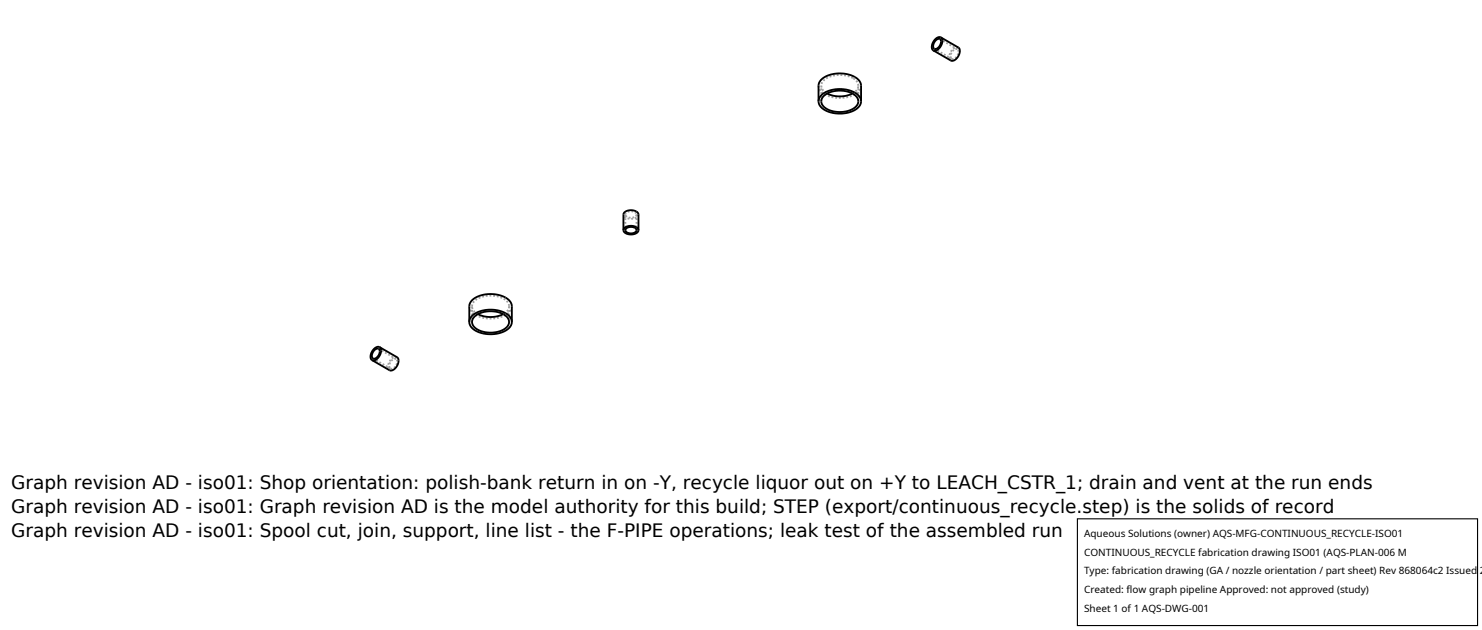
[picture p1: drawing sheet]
<svg xmlns="http://www.w3.org/2000/svg" width="212mm" height="90mm" viewBox="0 0 212 90" stroke-linecap="round" stroke-linejoin="round" font-family="sans-serif">
<defs><g id="words">
<g font-size="2.6">
<text x="1.6" y="69.8">Graph revision AD - iso01: Shop orientation: polish-bank return in on -Y, recycle liquor out on +Y to LEACH_CSTR_1; drain and vent at the run ends</text>
<text x="1.6" y="73.3">Graph revision AD - iso01: Graph revision AD is the model authority for this build; STEP (export/continuous_recycle.step) is the solids of record</text>
<text x="1.6" y="76.7">Graph revision AD - iso01: Spool cut, join, support, line list - the F-PIPE operations; leak test of the assembled run</text>
</g>
<g font-size="1.4">
<text x="154.8" y="76.6">Aqueous Solutions (owner) AQS-MFG-CONTINUOUS_RECYCLE-ISO01</text>
<text x="154.8" y="79.3">CONTINUOUS_RECYCLE fabrication drawing ISO01 (AQS-PLAN-006 M</text>
<text x="154.8" y="82">Type: fabrication drawing (GA / nozzle orientation / part sheet) Rev 868064c2 Issued 2</text>
<text x="154.8" y="84.7">Created: flow graph pipeline Approved: not approved (study)</text>
<text x="154.8" y="87.4">Sheet 1 of 1 AQS-DWG-001</text>
</g>
</g></defs>
<g fill="none" stroke="#a0a0a0" stroke-width=".26" stroke-dasharray=".3 .3" stroke-linecap="butt">
<path d="M116.9 12.2l.2 .7 .6 .5 1 .4 1.2 .2 1.2-.1 1-.4 .6-.6 .3-.7M117.3 12.2l.2 .6 .6 .6M117.3 14.5v-2.3M121.7 13.4l.7-.6 .2-.6M121.8 11.2l-1.3-.5-1.6 .1-.6 .3-.6 .3-.3 .4-.1 .4M122.6 12.2l-.2-.6-.6-.4M122.6 14.5v-2.3M133.4 7l2.5 1.4M134.2 5.6l2.5 1.4M135.9 8.4h.3l.3-.2 .3-.4 .1-.4M136.7 7l-.4 .1-.4 .4-.1 .5 .1 .4M136.9 6.8l-.3-.1-.3 .1-.5 .6-.2 .8 .2 .4"/>
<path d="M136.9 7.4l-.2-.4M89.3 30.6l.2-.2 .3-.2h.5l.4 .1M89.3 30.6v2.3M90.7 30.3l.2 .3M90.9 30.6l-.2 .3-.5 .2-.6-.1-.3-.4M90.9 30.6v2.3M91.2 30.6l-.3 .5-.8 .2-.7-.2-.3-.2-.1-.3M53.3 51.2l2.5 1.4M54.1 49.8l2.5 1.4M55.8 52.6h.3l.3-.2 .2-.3 .1-.5M56.6 51.2l-.4 .1-.4 .4-.2 .6 .2 .3M56.7 51h-.3l-.2 .1-.6 .5-.2 .7 .1 .3 .1 .3"/>
<path d="M56.7 51.6l-.1-.4M67.4 43.7l.1-.4 .4-.4 .4-.3 .8-.3 1.5-.1 .7 .2 .6 .3M67.4 43.7v2.3M68.3 44.9l-.7-.6-.2-.6M71.9 42.7l.6 .5 .2 .5M72.7 43.7l-.2 .6-.6 .6M72.7 43.7v2.3M73.1 43.7l-.2 .7-.6 .6-1 .3-1.2 .2-1.1-.1-1-.4-.7-.5-.3-.8"/>
</g>
<g fill="none" stroke="#000" stroke-width=".26">
<path d="M116.9 14.5v-2.3l.3-.7 .4-.4 .6-.3 .8-.2 .9-.1 .9 .1 .8 .2 .7 .3 .4 .4 .3 .6v2.4M116.9 14.5l.2-.7 .7-.6 1-.4 1.1-.1 1.2 .1 1 .4 .7 .6 .2 .7M116.9 14.5l.2 .6 .6 .6 1 .4 1.2 .1 1.1-.1 1.1-.4 .6-.5 .3-.7M117.6 13.7l.6-.4 .8-.3 .9-.1 .9 .1 .8 .3 .6 .4 .3 .4 .1 .5-.4 .7-.8 .4-1.1 .3-1.2-.1-1-.3-.6-.6-.2-.6zM118.1 13.4l.8 .2 1 .2 1-.1 .8-.3M133.7 5.8l.2-.2h.3l.2 .1v.3l-.3 .7-.5 .3-.2-.1-.1-.3 .1-.4zM134.4 5.3l2.6 1.6 .1 .4-.2 .7-.5 .5-.5 .2-2.6-1.5M134.4 5.3l.1 .2 .1 .4-.2 .7-.6 .5-.3 .2-.2-.1M134.4 5.3l-.5 .1-.6 .5-.2 .8v.3l.2 .2M89 32.9l.3-.5 .8-.2 .7 .2 .3 .2 .1 .3M89 32.9l.1 .2 .3 .2 .7 .2 .7-.2 .3-.2 .1-.2M89 32.9l.1-2.4 .3-.3 .7-.2 .7 .1 .4 .4v2.4"/>
<path d="M89.4 32.7l.4-.3h.6l.4 .2 .1 .3-.4 .4h-.6l-.5-.3-.1-.1zM53.5 50l.3-.2h.2l.2 .2v.2l-.3 .7-.5 .3-.2-.1-.1-.3 .1-.4zM54.2 49.6l2.6 1.5 .1 .5-.2 .6-.4 .6-.5 .1-2.7-1.5M54.2 49.6l.2 .2v.3l-.2 .7-.5 .6h-.6M54.2 49.6l-.3-.1-.2 .1-.6 .6-.2 .7 .1 .3 .1 .2M67 46l.3-.7 .6-.6 1-.3 1.1-.2 1.2 .2 1 .3 .7 .6 .2 .7M67 46l.2 .6 .6 .6 1 .4 1.2 .1 1.2-.1 1-.4 .7-.6 .2-.6M67 46v-2.3l.3-.7 .4-.4 .6-.3 .8-.2 .9-.1h.9l.8 .3 .7 .3 .4 .4 .3 .7v2.3M67.8 45.2l.5-.4 .8-.2 .9-.2 .9 .1 .8 .3 .6 .4 .3 .4 .1 .5-.4 .7-.8 .5-1.1 .2-1.2-.1-1-.3-.6-.6-.2-.7zM68.3 44.9l.8 .3 .9 .1 1-.1 .9-.3"/>
</g>
<path d="M153.9 74.1h57.1v15.2h-57.1z" fill="#fff" stroke="#000" stroke-width=".16"/>
<use href="#words"/>
</svg>
